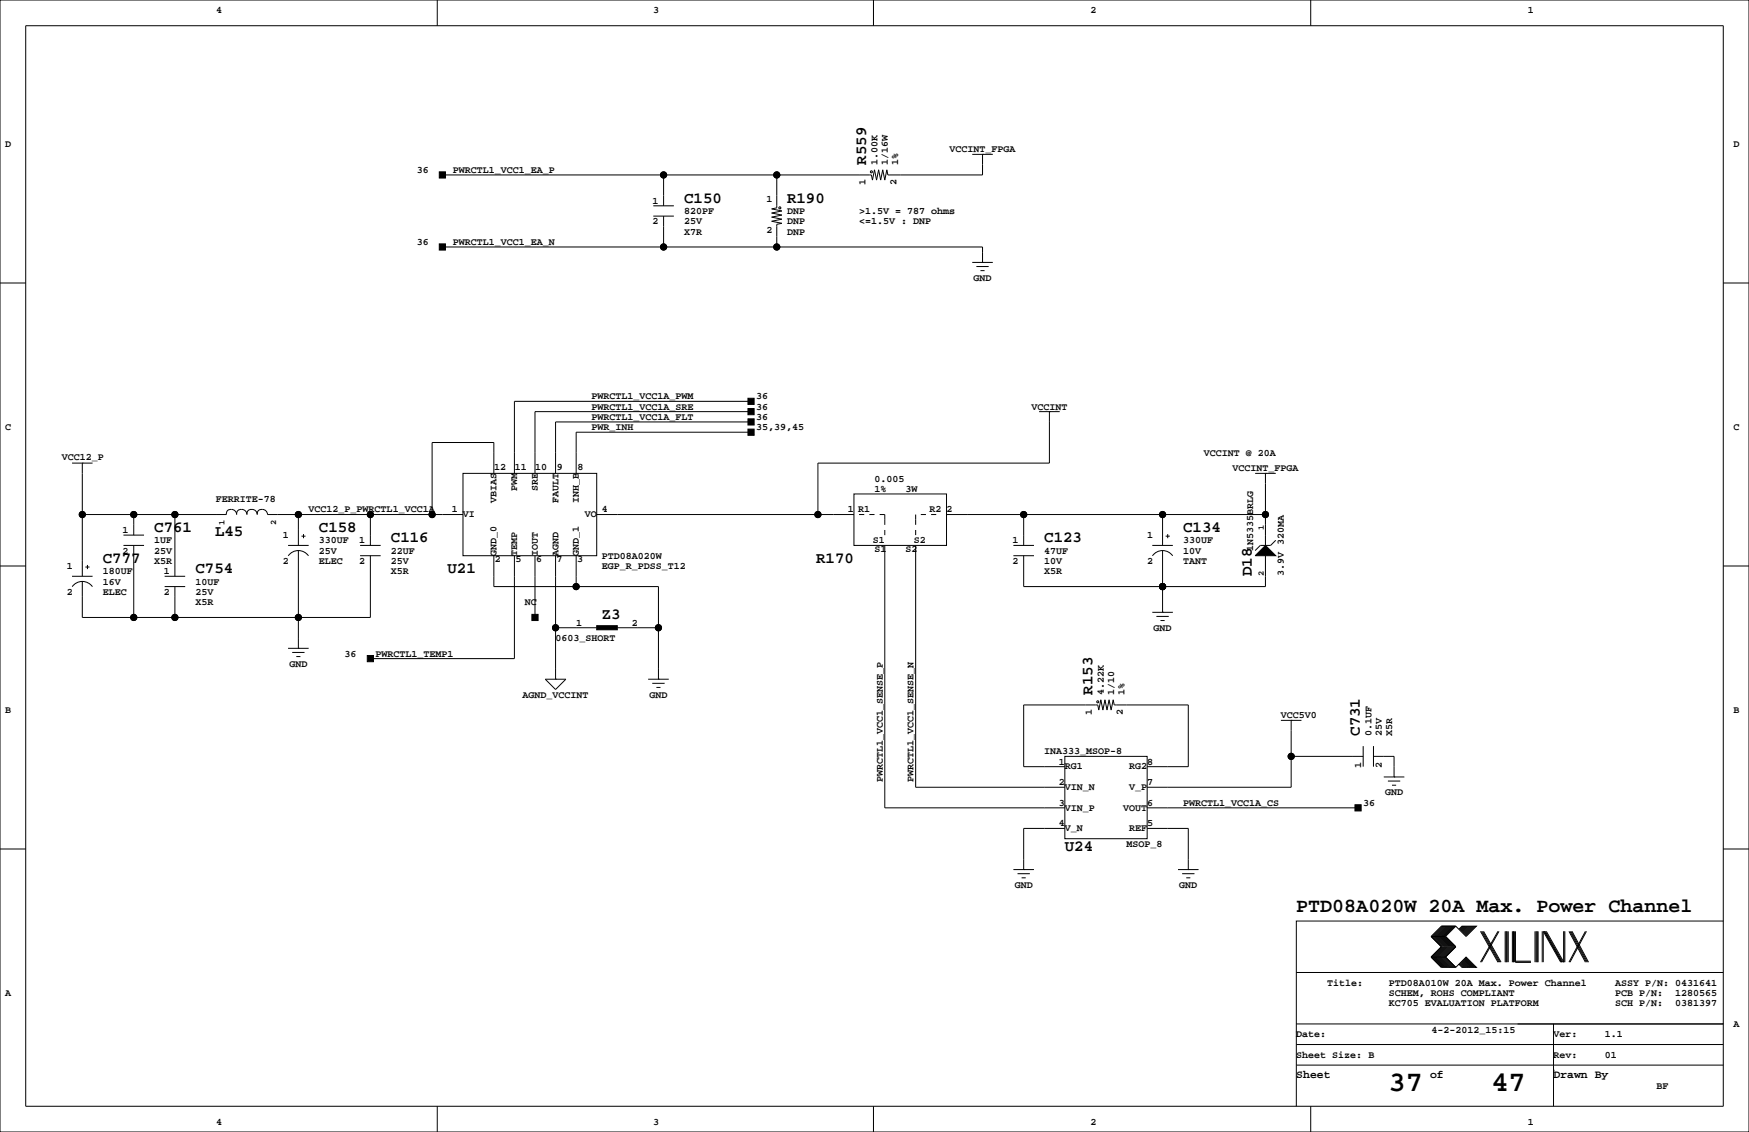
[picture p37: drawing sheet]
<svg xmlns="http://www.w3.org/2000/svg" width="432mm" height="279mm" viewBox="0 0 432 279" stroke-linecap="round" stroke-linejoin="round" font-family="sans-serif">
<defs><g id="words">
<g font-size="7.1">
<text x="342.8" y="269.3">37</text>
<text x="368.2" y="269.3">47</text>
</g>
<text font-size="4.9" x="320" y="225.1">PTD08A020W 20A Max. Power Channel</text>
<g font-size="3.9">
<text x="213.8" y="40.6" transform="rotate(-90 213.8 40.6)">R559</text>
<text x="168.9" y="50">C150</text>
<text x="194.3" y="50">R190</text>
<text x="38.1" y="131.3">C761</text>
<text x="78.7" y="131.3">C158</text>
<text x="292.1" y="131.3">C134</text>
<text x="53.1" y="132.3">L45</text>
<text x="96.5" y="133.8">C116</text>
<text x="257.8" y="133.8">C123</text>
<text x="25.4" y="138.9">C777</text>
<text x="48.3" y="141.4">C754</text>
<text x="110.5" y="141.4">U21</text>
<text x="201.5" y="138.9">R170</text>
<text x="309.1" y="142.2" transform="rotate(-90 309.1 142.2)">D18</text>
<text x="148.6" y="152.9">Z3</text>
<text x="269.7" y="171.4" transform="rotate(-90 269.7 171.4)">R153</text>
<text x="335.8" y="181.6" transform="rotate(-90 335.8 181.6)">C731</text>
<text x="262.9" y="210">U24</text>
</g>
<g font-size="2.8">
<text x="320" y="266.1">Sheet</text>
<text x="353.1" y="266.1">of</text>
<text x="383.5" y="266.1">Drawn By</text>
</g>
<g font-size="2.5">
<text x="53.3" y="3.3">4</text>
<text x="161.3" y="3.3">3</text>
<text x="269.2" y="3.3">2</text>
<text x="377.2" y="3.3">1</text>
<text x="1.3" y="36.3">D</text>
<text x="216.7" y="40.6" transform="rotate(-90 216.7 40.6)">1.00K</text>
<text x="219.2" y="40.6" transform="rotate(-90 219.2 40.6)">1/16W</text>
<text x="221.7" y="40.6" transform="rotate(-90 221.7 40.6)">1%</text>
<text x="234.4" y="37.6">VCCINT_FPGA</text>
<text x="428" y="36.3">D</text>
<text x="102.9" y="42.7">36</text>
<text x="111.8" y="42.7">PWRCTL1_VCC1_EA_P</text>
<text x="213.7" y="45.7" transform="rotate(-90 213.7 45.7)">1</text>
<text x="221.3" y="45.7" transform="rotate(-90 221.3 45.7)">2</text>
<text x="161.1" y="50.3">1</text>
<text x="168.9" y="52.8">820PF</text>
<text x="189.2" y="49.9">1</text>
<text x="194.3" y="52.8">DNP</text>
<text x="212.1" y="52.8">&gt;1.5V = 787 ohms</text>
<text x="161.1" y="55.4">2</text>
<text x="168.9" y="55.4">25V</text>
<text x="168.9" y="57.9">X7R</text>
<text x="189.2" y="57.5">2</text>
<text x="194.3" y="55.4">DNP</text>
<text x="194.3" y="57.9">DNP</text>
<text x="212.1" y="55.4">&lt;=1.5V : DNP</text>
<text x="102.9" y="60.5">36</text>
<text x="111.8" y="60.5">PWRCTL1_VCC1_EA_N</text>
<text x="240.3" y="69.3">GND</text>
<text x="146" y="98.6">PWRCTL1_VCC1A_PWM</text>
<text x="146" y="101.1">PWRCTL1_VCC1A_SRE</text>
<text x="186.7" y="98.6">36</text>
<text x="186.7" y="101.1">36</text>
<text x="254.6" y="101.1">VCCINT</text>
<text x="1.3" y="106.2">C</text>
<text x="146" y="103.6">PWRCTL1_VCC1A_FLT</text>
<text x="146" y="106.2">PWR_INH</text>
<text x="186.7" y="103.6">36</text>
<text x="186.7" y="106.2">35,39,45</text>
<text x="428" y="106.2">C</text>
<text x="15.2" y="113.5">VCC12_P</text>
<text x="297.2" y="112.5">VCCINT @ 20A</text>
<text x="122" y="115.9">12</text>
<text x="127.1" y="115.9">11</text>
<text x="132.2" y="115.9">10</text>
<text x="137.5" y="115.9">9</text>
<text x="142.5" y="115.9">8</text>
<text x="215.9" y="118.9">0.005</text>
<text x="304.3" y="116.3">VCCINT_FPGA</text>
<text x="53.3" y="123.8">FERRITE-78</text>
<text x="122.6" y="124.2" transform="rotate(-90 122.6 124.2)">VBIAS</text>
<text x="127.7" y="121.3" transform="rotate(-90 127.7 121.3)">PWM</text>
<text x="132.8" y="121.3" transform="rotate(-90 132.8 121.3)">SRE</text>
<text x="137.9" y="124.2" transform="rotate(-90 137.9 124.2)">FAULT</text>
<text x="142.9" y="124.2" transform="rotate(-90 142.9 124.2)">INH_B</text>
<text x="215.9" y="121.4">1%</text>
<text x="223.5" y="121.4">3W</text>
<text x="30.3" y="131.6">1</text>
<text x="76.2" y="126.5">VCC12_P_PWRCTL1_VCC1A</text>
<text x="111.5" y="126.5">1</text>
<text x="114.3" y="127.7">VI</text>
<text x="144.4" y="127.7">VO</text>
<text x="148.6" y="126.5">4</text>
<text x="209.3" y="126.5">1</text>
<text x="211.8" y="126.4">R1</text>
<text x="229.4" y="126.4">R2</text>
<text x="233.7" y="126.5">2</text>
<text x="30.3" y="136.7">2</text>
<text x="38.1" y="136.7">25V</text>
<text x="38.1" y="134.1">1UF</text>
<text x="69.8" y="132.8">1</text>
<text x="78.7" y="134.1">330UF</text>
<text x="78.7" y="136.7">25V</text>
<text x="88.7" y="134.1">1</text>
<text x="96.5" y="136.7">22UF</text>
<text x="122.6" y="137.2" transform="rotate(-90 122.6 137.2)">GND_0</text>
<text x="127.7" y="137.2" transform="rotate(-90 127.7 137.2)">TEMP</text>
<text x="132.8" y="137.2" transform="rotate(-90 132.8 137.2)">IOUT</text>
<text x="137.9" y="137.2" transform="rotate(-90 137.9 137.2)">AGND</text>
<text x="142.9" y="137.2" transform="rotate(-90 142.9 137.2)">GND_1</text>
<text x="148.6" y="137.9">PTD08A020W</text>
<text x="215.5" y="134">S1</text>
<text x="215.9" y="136.2">S1</text>
<text x="223.5" y="136.2">S2</text>
<text x="225.6" y="134">S2</text>
<text x="250" y="134.1">1</text>
<text x="257.8" y="136.7">47UF</text>
<text x="283.2" y="132.8">1</text>
<text x="292.1" y="134.1">330UF</text>
<text x="292.1" y="136.7">10V</text>
<text x="309.4" y="135.9" transform="rotate(-90 309.4 135.9)">1N5335BRLG</text>
<text x="16.5" y="140.5">1</text>
<text x="25.4" y="141.7">180UF</text>
<text x="38.1" y="139.2">X5R</text>
<text x="40.4" y="141.7">1</text>
<text x="69.8" y="139.2">2</text>
<text x="78.7" y="139.2">ELEC</text>
<text x="88.7" y="139.2">2</text>
<text x="96.5" y="139.2">25V</text>
<text x="96.5" y="141.7">X5R</text>
<text x="122.2" y="138.8">2</text>
<text x="127.3" y="138.8">5</text>
<text x="132.3" y="138.8">6</text>
<text x="137.4" y="138.8">7</text>
<text x="142.5" y="138.8">3</text>
<text x="148.6" y="140.5">EGP_R_PDSS_T12</text>
<text x="250" y="139.2">2</text>
<text x="257.8" y="139.2">10V</text>
<text x="257.8" y="141.7">X5R</text>
<text x="283.2" y="139.2">2</text>
<text x="292.1" y="139.2">TANT</text>
<text x="317" y="142.2" transform="rotate(-90 317 142.2)">3.9V 320MA</text>
<text x="16.5" y="146.8">2</text>
<text x="25.4" y="144.3">16V</text>
<text x="25.4" y="146.8">ELEC</text>
<text x="40.4" y="146.8">2</text>
<text x="48.3" y="149.4">X5R</text>
<text x="48.3" y="146.8">25V</text>
<text x="48.3" y="144.3">10UF</text>
<text x="129.5" y="149.4">NC</text>
<text x="142.2" y="154.4">1</text>
<text x="156" y="154.4">2</text>
<text x="284.8" y="155.7">GND</text>
<text x="137.2" y="158.2">0603_SHORT</text>
<text x="71.4" y="164.6">GND</text>
<text x="85.1" y="162.1">36</text>
<text x="92.7" y="162.1">PWRCTL1_TEMP1</text>
<text x="129" y="172.2">AGND_VCCINT</text>
<text x="160.3" y="172.2">GND</text>
<text x="272.5" y="171.4" transform="rotate(-90 272.5 171.4)">4.22K</text>
<text x="275.1" y="171.4" transform="rotate(-90 275.1 171.4)">1/10</text>
<text x="277.6" y="171.4" transform="rotate(-90 277.6 171.4)">1%</text>
<text x="1.3" y="176">B</text>
<text x="269.6" y="176.5" transform="rotate(-90 269.6 176.5)">1</text>
<text x="277.2" y="176.5" transform="rotate(-90 277.2 176.5)">2</text>
<text x="316.2" y="177.3">VCC5V0</text>
<text x="428" y="176">B</text>
<text x="338.6" y="181.6" transform="rotate(-90 338.6 181.6)">0.1UF</text>
<text x="341.1" y="181.6" transform="rotate(-90 341.1 181.6)">25V</text>
<text x="343.7" y="181.6" transform="rotate(-90 343.7 181.6)">X5R</text>
<text x="257.8" y="186.2">INA333_MSOP-8</text>
<text x="261.4" y="188.7">1</text>
<text x="262.9" y="189.9">RG1</text>
<text x="278.8" y="189.9">RG2</text>
<text x="283.2" y="188.7">8</text>
<text x="336" y="189.4" transform="rotate(-90 336 189.4)">1</text>
<text x="341.1" y="189.4" transform="rotate(-90 341.1 189.4)">2</text>
<text x="217.9" y="193" transform="rotate(-90 217.9 193)">PWRCTL1_VCC1_SENSE_P</text>
<text x="225.6" y="193" transform="rotate(-90 225.6 193)">PWRCTL1_VCC1_SENSE_N</text>
<text x="261.4" y="193.8">2</text>
<text x="262.9" y="195">VIN_N</text>
<text x="278.8" y="195">V_P</text>
<text x="283.2" y="193.8">7</text>
<text x="341.9" y="196.3">GND</text>
<text x="261.4" y="198.9">3</text>
<text x="261.4" y="204">4</text>
<text x="262.9" y="200.1">VIN_P</text>
<text x="277.3" y="200.1">VOUT</text>
<text x="283.2" y="198.9">6</text>
<text x="283.2" y="204">5</text>
<text x="292.1" y="198.9">PWRCTL1_VCC1A_CS</text>
<text x="336.6" y="198.9">36</text>
<text x="262.9" y="205.2">V_N</text>
<text x="278.1" y="209">MSOP_8</text>
<text x="278.8" y="205.2">REF</text>
<text x="250.5" y="219.2">GND</text>
<text x="291.1" y="219.2">GND</text>
<text x="1.3" y="245.9">A</text>
<text x="327.7" y="243.3">Title:</text>
<text x="342.9" y="245.9">SCHEM, ROHS COMPLIANT</text>
<text x="342.9" y="243.3">PTD08A010W 20A Max. Power Channel</text>
<text x="398.8" y="243.3">ASSY P/N: 0431641</text>
<text x="398.8" y="245.9">PCB P/N:</text>
<text x="413.6" y="245.9">1280565</text>
<text x="342.9" y="248.4">KC705 EVALUATION PLATFORM</text>
<text x="398.8" y="248.4">SCH P/N:</text>
<text x="413.6" y="248.4">0381397</text>
<text x="320" y="256">Date:</text>
<text x="353.4" y="255">4-2-2012_15:15</text>
<text x="383.5" y="256">Ver:</text>
<text x="396.2" y="256">1.1</text>
<text x="428" y="253.5">A</text>
<text x="320" y="261.1">Sheet Size: B</text>
<text x="383.5" y="261.1">Rev:</text>
<text x="396.2" y="261.1">01</text>
<text x="408.9" y="268.7">BF</text>
<text x="53.3" y="277.6">4</text>
<text x="161.3" y="277.6">3</text>
<text x="269.2" y="277.6">2</text>
<text x="377.2" y="277.6">1</text>
</g>
<g font-size="2.1">
<text x="55.4" y="129.5" transform="rotate(-90 55.4 129.5)">1</text>
<text x="68.1" y="129.5" transform="rotate(-90 68.1 129.5)">2</text>
<text x="312" y="130.8" transform="rotate(-90 312 130.8)">1</text>
<text x="312" y="142.2" transform="rotate(-90 312 142.2)">2</text>
</g>
</g></defs>
<g fill="none" stroke="#000" stroke-width=".25">
<path d="M0 0h431.8v279.4h-431.8zM6.3 6.4h419.1v266.6h-419.1zM107.9 0v6.4M215.6 0v6.4M323.6 0v6.4M240 38.1h5.1M242.6 38.1h.1M242.6 38.1v5.1h-23.4l-.3-1.3-.5 2.5-.5-2.5-.5 2.5-.5-2.5-.5 2.5-.5-2.5-.5 2.5-.3-1.2h-105.9M161.3 53.3h5.1M161.3 50.8h5.1M163.8 43.2v7.6M163.8 53.3v7.7"/>
<path d="M191.8 43.2v8.1l-1.3 .3 2.5 .5-2.5 .5 2.5 .5-2.5 .5 2.5 .5-2.5 .5 2.5 .5-1.2 .3v5.6M0 69.8h6.3M109.2 61h133.4v3.8M240 64.8h5.1M241 65.8h3.1M242.1 66.8h1M242.6 64.8h.1M425.4 69.8h6.4M185.4 99.1h-58.4v17.7M17.8 114.3h5.1M20.3 114.3h.1M20.3 114.3v27.9"/>
<path d="M114.3 116.8h33v20.4h-33zM121.9 116.8v-7.6h-15.2v17.8M185.4 106.7h-43.2v10.1M185.4 104.1h-48.2v12.7M185.4 101.6h-53.3v15.2M256.5 101.6h5.1M259.1 101.6h.1M259.1 101.6v12.7h-57.2v12.7M309.9 116.8h5.1M312.4 116.8h.1M312.4 116.8v17.8M0 139.7h6.3"/>
<path d="M20.3 127h35.6M21.1 140h1M21.6 139.4v1.1M30.5 134.6h5.1M30.5 132.1h5.1M33 127v5.1M33 134.6v17.8M43.2 127v15.2M57.1 125.8a1.02 1.02 0 0 0-1.2 1.2M57.1 125.7a1.27 1.27 0 0 1 1.3 1.3 1.05 1.05 0 0 1 1.3-1.2M59.7 125.7a1.27 1.27 0 0 1 1.3 1.3 1.05 1.05 0 0 1 1.2-1.2M62.2 125.7a1.27 1.27 0 0 1 1.3 1.3 1.05 1.05 0 0 1 1.3-1.2"/>
<path d="M64.8 125.7a1.27 1.27 0 0 1 1.2 1.3h48.3M71.1 134.6h5.1M71.2 137.2a3 3 0 0 1 5 0M73.7 127v7.6M73.7 135.9v24.1M74.4 132.3h1M74.9 131.8v1M88.9 134.6h5.1M88.9 137.2h5.1M91.4 137.2v15.2h-71.1v-8.9M91.4 127v7.6M121.9 137.2v7.6h40.7v22.8"/>
<path d="M127 137.2v25.4h-35.6M132.1 137.2v15.2M137.2 137.2v30.4M142.2 137.2v7.6M147.3 127h63.5M210.8 121.9h22.9v12.7h-22.9zM212.1 127h1.3M214.6 127h1.3M217.2 127h1.2v2.5M218.4 134.6v64.8h44.5M218.4 130.8v1.3M226.1 127v2.5"/>
<path d="M226.1 130.8v1.3M226.1 134.6v59.7h36.8M227.3 127h1.3M229.9 127h1.2M233.7 127h78.7M250.2 134.6h5.1M250.2 137.2h5.1M252.7 137.2v7.6h59.7v-7.6M252.7 127v7.6M284.5 134.6h5.1M284.5 137.2a3 3 0 0 1 5 0M287 127v7.6"/>
<path d="M287 135.9v15.2M287.8 132.3h1M288.3 131.8v1M315 133.3l-1.3 1.3h-2.6l-1.2 1.3M425.4 139.7h6.4M17.8 142.2h5.1M17.8 144.8a3 3 0 0 1 5 0M40.6 144.8h5.1M40.6 142.2h5.1M43.2 144.8v7.6M137.2 154.9h10.1M152.4 154.9h10.2"/>
<path d="M284.5 151.1h5.1M285.5 152.1h3M286.5 153.2h1M287 144.8h.1M287 151.1h.1M71.1 160h5.1M72.1 161h3.1M73.2 162.1h1M73.7 160h.1M134.6 167.6h5.1l-2.5 2.6zM137.2 167.6h.1M160 167.6h5.1"/>
<path d="M161 168.7h3.1M162.1 169.7h1M162.6 167.6h.1M316.2 177.8h5.1M318.8 177.8h.1M318.8 177.8v16.5h-35.6M262.9 186.7h20.3v20.3h-20.3zM262.9 189.2h-10.2v-15.2h18.3l.3 1.3 .5-2.6 .5 2.6 .5-2.6 .5 2.6 .5-2.6 .5 2.6 .5-2.6 .3 1.3h18.3v15.2h-10.2M283.2 199.4h52.1M318.8 186.7h17.7M336.5 184.1v5.1M339.1 186.7h5.1v5.1"/>
<path d="M339.1 184.1v5.1M341.6 191.8h5.1M342.6 192.8h3.1M343.7 193.8h1M344.2 191.8h.1M0 209.5h6.3M250.2 214.6h5.1M251.2 215.6h3.1M252.2 216.7h1M252.7 214.6h.1M262.9 204.5h-10.2v10.1M283.2 204.5h10.2v10.1"/>
<path d="M290.8 214.6h5.1M291.8 215.6h3.1M292.9 216.7h1M293.4 214.6h.1M425.4 209.5h6.4M353.3 236.2l2.6 2.6h3.5M353.3 231.1l2.6 2.6-2.6 2.5M353.3 236.2h3.6M353.3 231.1h3.6M356.1 228.6l-2.5 2.5 2.5 2.6-2.5 2.5 2.5 2.6M356.4 228.6l-2.6 2.5 2.6 2.6-2.6 2.5 2.6 2.6M356.6 228.6l-2.5 2.5 2.5 2.6-2.5 2.5 2.5 2.6"/>
<path d="M356.9 228.6l-2.6 2.5 2.6 2.6-2.6 2.5 2.6 2.6M356.9 231.1l2.5 2.6-2.5 2.5M356.9 236.2l2.5 2.6M357.1 228.6l-2.5 2.5 2.5 2.6-2.5 2.5 2.5 2.6M357.4 228.6l-2.6 2.5 2.6 2.6-2.6 2.5 2.6 2.6M357.6 228.6l-2.5 2.5 2.5 2.6-2.5 2.5 2.5 2.6M357.9 228.6l-2.6 2.5 2.6 2.6-2.6 2.5 2.6 2.6M358.1 228.6l-2.5 2.5 2.5 2.6-2.5 2.5 2.5 2.6M358.4 228.6l-2.5 2.5 2.5 2.6-2.5 2.5 2.5 2.6M358.6 228.6l-2.5 2.5 2.5 2.6-2.5 2.5 2.5 2.6M358.9 228.6l-2.5 2.5 2.5 2.6-2.5 2.5 2.5 2.6M359.2 228.6l-2.6 2.5 2.6 2.6-2.6 2.5 2.6 2.6"/>
<path d="M359.4 228.6l2.5 2.5 2.6-2.5h-3.6l-.7 .8M359.4 228.6h-3.5l-2.6 2.5M359.4 228.6l-2.5 2.5M360.2 238l.7 .8h3.6l-2.6-2.6-2.5 2.6M360.4 237.7l1 1.1M360.4 238l.8 .8M360.7 237.5l1.2 1.3M360.7 237.7l1 1.1M360.9 237.2l1.6 1.6M360.9 237.5l1.3 1.3M361.2 237l1.8 1.8M361.2 237.2l1.5 1.6"/>
<path d="M361.2 228.6l-.8 .8M361.4 236.7l2.1 2.1M361.4 237l1.8 1.8M361.4 228.6l-1 1M361.7 236.5l2.3 2.3M361.7 236.7l2 2.1M361.7 228.6l-1 1M361.9 236.5l2.3 2.3M361.9 228.6l-1.2 1.3M362.2 228.6l-1.3 1.3M362.5 228.6l-1.6 1.5M362.7 228.6l-1.5 1.5"/>
<path d="M363 228.6l-1.8 1.8M363.2 228.6l-1.8 1.8M363.5 228.6l-2.1 2M363.7 228.6l-2 2M364 228.6l-2.3 2.3M364.2 228.6l-2.3 2.3M365.5 229.9l4.3 7.6M365.8 229.9l4.3 7.6M366 229.9l4.3 7.6M366.3 229.9l4.3 7.6M369.8 229.9l-4.3 7.6M370.1 229.9l-4.3 7.6"/>
<path d="M371.6 229.9v7.6M371.9 229.9v7.6M372.1 229.9v7.6M372.4 229.9v7.6M373.4 229.9v7.6M373.6 229.9v7.6M373.9 229.9v7.6M374.1 229.9v7.6h3.9M374.1 237.2h3.9M379 229.9v7.6M379.2 229.9v7.6M379.5 229.9v7.6"/>
<path d="M379.7 229.9v7.6M380.7 229.9v7.6M381 237.5v-7.6l4.3 7.6M381.3 229.9l4.3 7.6M381.5 229.9l4.3 7.6M381.8 229.9l4.3 7.6v-7.6M386.3 229.9v7.6M387.3 229.9l4.1 7.6M387.6 229.9l4.1 7.6M387.9 229.9l4 7.6M388.1 229.9l4.1 7.6M391.4 229.9l-4.1 7.6"/>
<path d="M391.7 229.9l-4.1 7.6M425.4 227.3h-105.4v35.6M320 257.8h105.4M320 252.7h105.4M320 240h105.4M383.5 252.7v20.3M107.9 273v6.4M215.6 273v6.4M320 262.9v10.1M320 262.9h105.4M323.6 273v6.4M383.5 264.2h.1"/>
<circle cx="163.8" cy="43.2" r=".76"/>
<circle cx="191.8" cy="43.2" r=".76"/>
<circle cx="192.5" cy="51.3" r=".25"/>
<circle cx="215.1" cy="42.4" r=".25"/>
<circle cx="163.8" cy="61" r=".76"/>
<circle cx="191.8" cy="61" r=".76"/>
<circle cx="20.3" cy="127" r=".76"/>
<circle cx="33" cy="127" r=".76"/>
<circle cx="43.2" cy="127" r=".76"/>
<circle cx="73.7" cy="127" r=".76"/>
<circle cx="91.4" cy="127" r=".76"/>
<circle cx="106.7" cy="127" r=".76"/>
<circle cx="201.9" cy="127" r=".76"/>
<circle cx="252.7" cy="127" r=".76"/>
<circle cx="287" cy="127" r=".76"/>
<circle cx="312.4" cy="127" r=".76"/>
<circle cx="33" cy="152.4" r=".76"/>
<circle cx="43.2" cy="152.4" r=".76"/>
<circle cx="73.7" cy="152.4" r=".76"/>
<circle cx="137.2" cy="154.9" r=".76"/>
<circle cx="142.2" cy="144.8" r=".76"/>
<circle cx="162.6" cy="154.9" r=".76"/>
<circle cx="287" cy="144.8" r=".76"/>
<circle cx="271" cy="173.2" r=".25"/>
<circle cx="318.8" cy="186.7" r=".76"/>
</g>
<g fill="#000" stroke="#000" stroke-width=".25">
<path d="M108.5 42.4h1.5v1.5h-1.5z" fill-rule="evenodd"/>
<path d="M108.5 60.2h1.5v1.5h-1.5z" fill-rule="evenodd"/>
<path d="M184.7 98.3h1.5v1.5h-1.5z" fill-rule="evenodd"/>
<path d="M184.7 105.9h1.5v1.5h-1.5z" fill-rule="evenodd"/>
<path d="M184.7 103.4h1.5v1.5h-1.5z" fill-rule="evenodd"/>
<path d="M184.7 100.8h1.5v1.6h-1.5z" fill-rule="evenodd"/>
<path d="M312.4 134.6l2.6 2.6h-5.1z" fill-rule="evenodd"/>
<path d="M131.3 151.6h1.5v1.6h-1.5z" fill-rule="evenodd"/>
<path d="M147.3 154.4h5.1v1h-5.1z" fill-rule="evenodd"/>
<path d="M90.7 161.8h1.5v1.5h-1.5z" fill-rule="evenodd"/>
<path d="M334.5 198.6h1.5v1.6h-1.5z" fill-rule="evenodd"/>
<circle cx="163.8" cy="43.2" r=".76"/>
<circle cx="191.8" cy="43.2" r=".76"/>
<circle cx="163.8" cy="61" r=".76"/>
<circle cx="191.8" cy="61" r=".76"/>
<circle cx="20.3" cy="127" r=".76"/>
<circle cx="33" cy="127" r=".76"/>
<circle cx="43.2" cy="127" r=".76"/>
<circle cx="73.7" cy="127" r=".76"/>
<circle cx="91.4" cy="127" r=".76"/>
<circle cx="106.7" cy="127" r=".76"/>
<circle cx="201.9" cy="127" r=".76"/>
<circle cx="252.7" cy="127" r=".76"/>
<circle cx="287" cy="127" r=".76"/>
<circle cx="312.4" cy="127" r=".76"/>
<circle cx="33" cy="152.4" r=".76"/>
<circle cx="43.2" cy="152.4" r=".76"/>
<circle cx="73.7" cy="152.4" r=".76"/>
<circle cx="137.2" cy="154.9" r=".76"/>
<circle cx="142.2" cy="144.8" r=".76"/>
<circle cx="162.6" cy="154.9" r=".76"/>
<circle cx="287" cy="144.8" r=".76"/>
<circle cx="318.8" cy="186.7" r=".76"/>
</g>
<use href="#words"/>
</svg>
